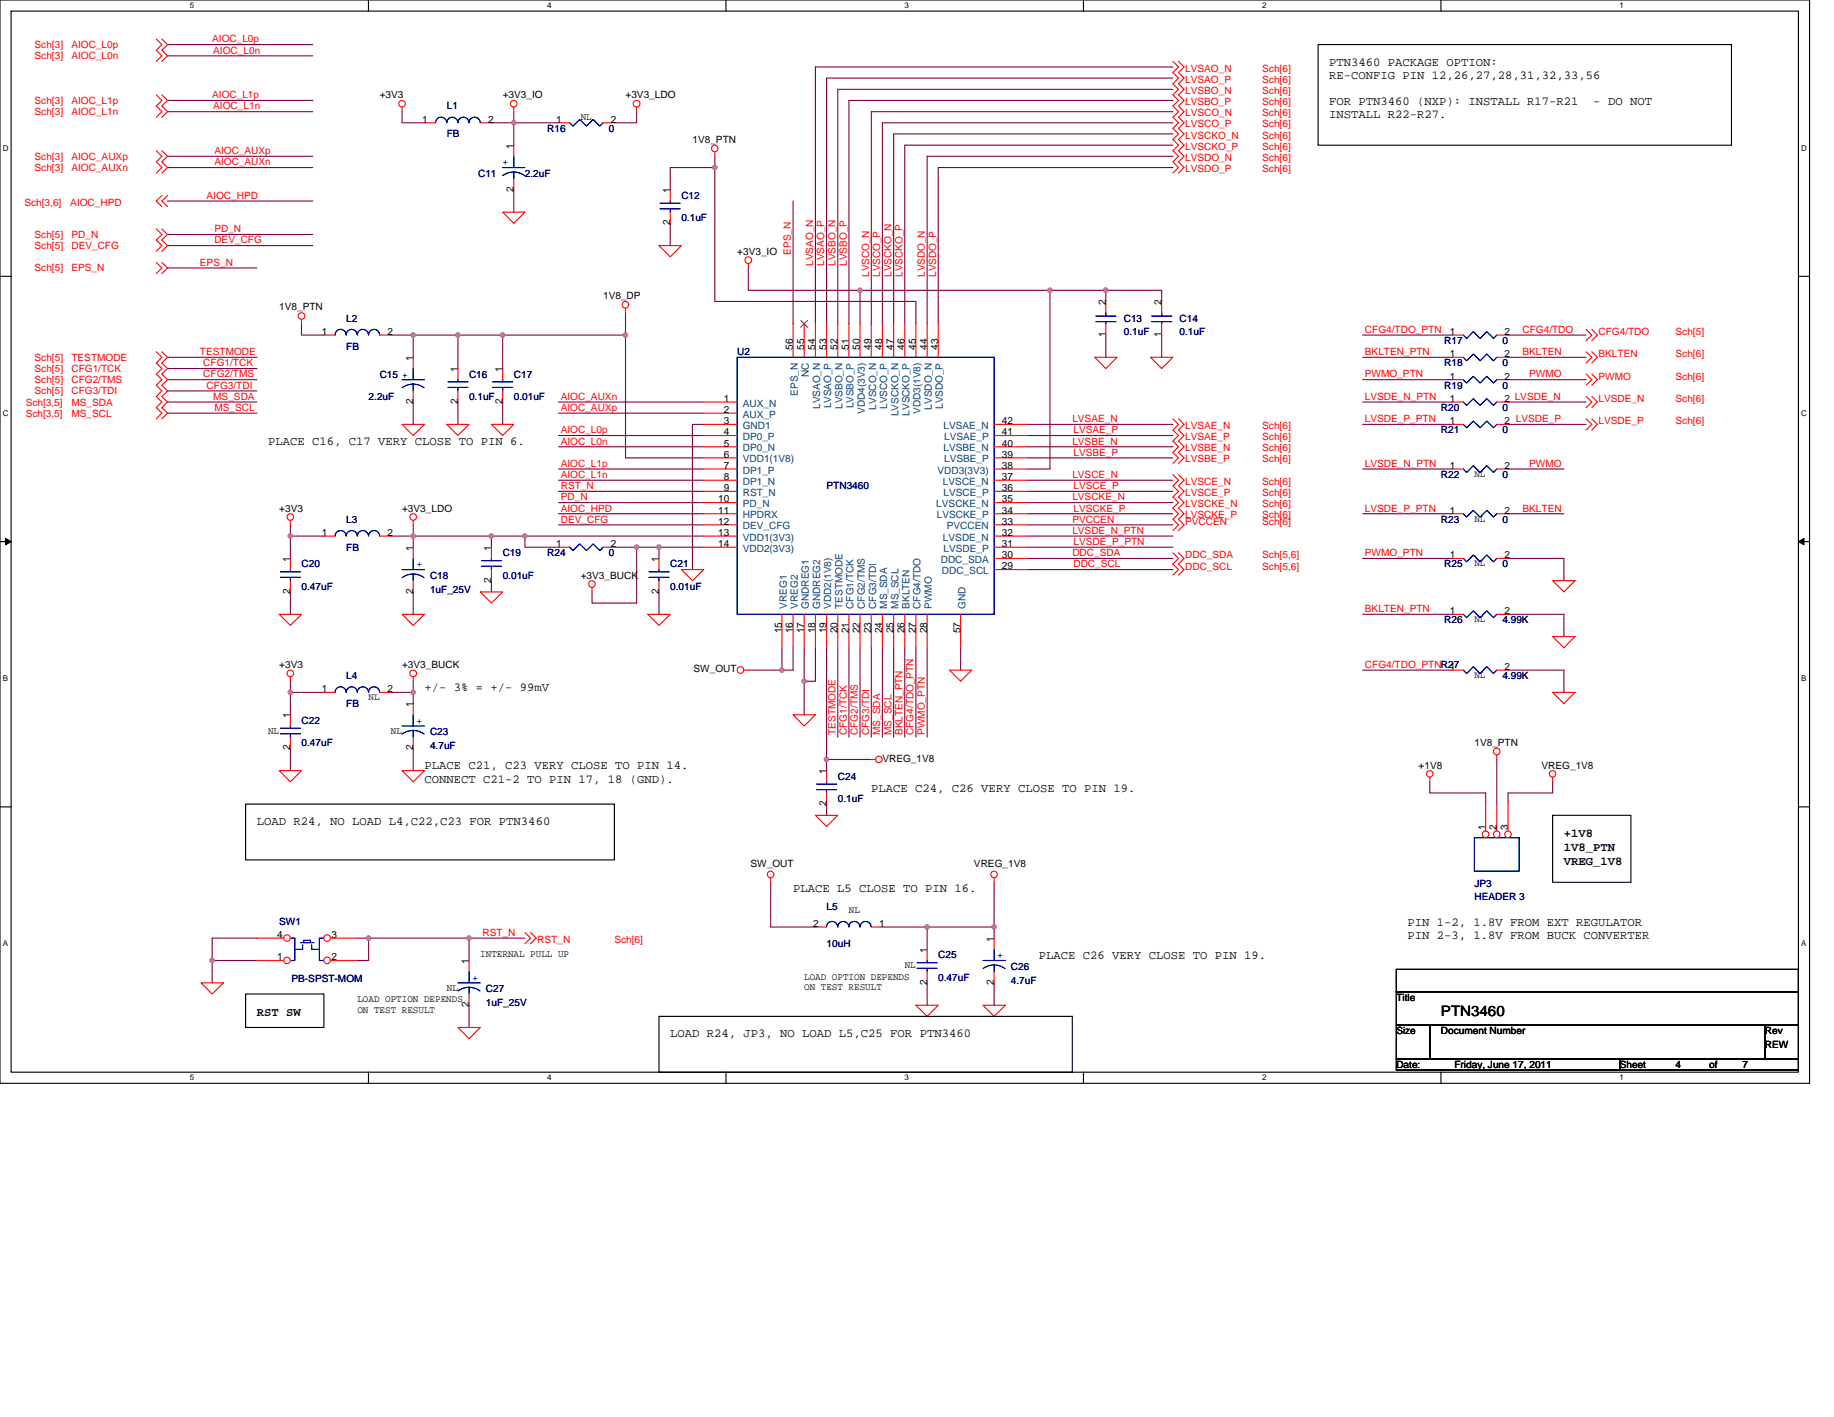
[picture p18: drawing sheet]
<svg xmlns="http://www.w3.org/2000/svg" width="279mm" height="216mm" viewBox="0 0 279 216" stroke-linecap="round" stroke-linejoin="round" font-family="sans-serif">
<defs><g id="words">
<text font-size="2.2" x="219.5" y="154.8">PTN3460</text>
<g font-size="1.9">
<text x="202.5" y="10">PTN3460 PACKAGE OPTION:</text>
<text x="202.5" y="12">RE-CONFIG PIN 12,26,27,28,31,32,33,56</text>
<text x="202.5" y="16">FOR PTN3460 (NXP): INSTALL R17-R21</text>
<text x="242.7" y="16">- DO NOT</text>
<text x="202.5" y="18.1">INSTALL R22-R27.</text>
<text x="40.8" y="67.9">PLACE C16, C17 VERY CLOSE TO PIN 6.</text>
<text x="64.7" y="105.3">+/- 3% = +/- 99mV</text>
<text x="64.7" y="117.2">PLACE C21, C23 VERY CLOSE TO PIN 14.</text>
<text x="64.7" y="119.2">CONNECT C21-2 TO PIN 17, 18 (GND).</text>
<text x="39.1" y="125.7">LOAD R24, NO LOAD L4,C22,C23 FOR PTN3460</text>
<text x="132.7" y="120.6">PLACE C24, C26 VERY CLOSE TO PIN 19.</text>
<text x="238.3" y="127.5">+1V8</text>
<text x="238.3" y="129.6">1V8_PTN</text>
<text x="238.3" y="131.8">VREG_1V8</text>
<text x="120.8" y="135.9">PLACE L5 CLOSE TO PIN 16.</text>
<text x="214.4" y="141">PIN 1-2, 1.8V FROM EXT REGULATOR</text>
<text x="214.4" y="143">PIN 2-3, 1.8V FROM BUCK CONVERTER</text>
<text x="158.3" y="146.2">PLACE C26 VERY CLOSE TO PIN 19.</text>
<text x="39.1" y="154.7">RST SW</text>
<text x="102.1" y="158.1">LOAD R24, JP3, NO LOAD L5,C25 FOR PTN3460</text>
</g>
<g font-size="1.5" fill="#f00">
<text x="5.3" y="7.3">Sch[3]</text>
<text x="5.3" y="9">Sch[3]</text>
<text x="10.9" y="7.3">AIOC_L0p</text>
<text x="10.9" y="9">AIOC_L0n</text>
<text x="32.3" y="6.5">AIOC_L0p</text>
<text x="32.5" y="8.2">AIOC_L0n</text>
<text x="180.6" y="10.9">LVSAO_N</text>
<text x="192.3" y="10.9">Sch[6]</text>
<text x="5.3" y="15.8">Sch[3]</text>
<text x="5.3" y="17.5">Sch[3]</text>
<text x="10.9" y="15.8">AIOC_L1p</text>
<text x="10.9" y="17.5">AIOC_L1n</text>
<text x="32.3" y="15">AIOC_L1p</text>
<text x="32.5" y="16.7">AIOC_L1n</text>
<text x="180.6" y="12.6">LVSAO_P</text>
<text x="180.6" y="14.3">LVSBO_N</text>
<text x="180.6" y="16">LVSBO_P</text>
<text x="180.6" y="17.7">LVSCO_N</text>
<text x="192.3" y="17.7">Sch[6]</text>
<text x="192.3" y="14.3">Sch[6]</text>
<text x="192.3" y="12.6">Sch[6]</text>
<text x="192.3" y="16">Sch[6]</text>
<text x="32.7" y="23.5">AIOC_AUXp</text>
<text x="180.6" y="19.4">LVSCO_P</text>
<text x="180.6" y="21.1">LVSCKO_N</text>
<text x="180.6" y="22.8">LVSCKO_P</text>
<text x="192.3" y="21.1">Sch[6]</text>
<text x="192.3" y="19.4">Sch[6]</text>
<text x="192.3" y="22.8">Sch[6]</text>
<text x="5.3" y="24.3">Sch[3]</text>
<text x="5.3" y="26">Sch[3]</text>
<text x="10.9" y="24.3">AIOC_AUXp</text>
<text x="10.9" y="26">AIOC_AUXn</text>
<text x="32.7" y="25.2">AIOC_AUXn</text>
<text x="180.6" y="24.5">LVSDO_N</text>
<text x="180.6" y="26.2">LVSDO_P</text>
<text x="192.3" y="24.5">Sch[6]</text>
<text x="192.3" y="26.2">Sch[6]</text>
<text x="3.7" y="31.3">Sch[3,6]</text>
<text x="10.7" y="31.3">AIOC_HPD</text>
<text x="31.5" y="30.3">AIOC_HPD</text>
<text x="32.7" y="35.4">PD_N</text>
<text x="5.3" y="36.3">Sch[5]</text>
<text x="5.3" y="38">Sch[5]</text>
<text x="5.3" y="41.4">Sch[5]</text>
<text x="10.9" y="36.3">PD_N</text>
<text x="10.9" y="38">DEV_CFG</text>
<text x="10.9" y="41.4">EPS_N</text>
<text x="30.5" y="40.5">EPS_N</text>
<text x="32.7" y="37.1">DEV_CFG</text>
<text x="120.5" y="38.8" transform="rotate(-90 120.5 38.8)">EPS_N</text>
<text x="123.9" y="40.5" transform="rotate(-90 123.9 40.5)">LVSAO_N</text>
<text x="125.6" y="40.5" transform="rotate(-90 125.6 40.5)">LVSAO_P</text>
<text x="127.3" y="40.5" transform="rotate(-90 127.3 40.5)">LVSBO_N</text>
<text x="129" y="40.5" transform="rotate(-90 129 40.5)">LVSBO_P</text>
<text x="132.4" y="42.2" transform="rotate(-90 132.4 42.2)">LVSCO_N</text>
<text x="134.1" y="42.2" transform="rotate(-90 134.1 42.2)">LVSCO_P</text>
<text x="135.8" y="42.2" transform="rotate(-90 135.8 42.2)">LVSCKO_N</text>
<text x="137.5" y="42.2" transform="rotate(-90 137.5 42.2)">LVSCKO_P</text>
<text x="140.9" y="42.2" transform="rotate(-90 140.9 42.2)">LVSDO_N</text>
<text x="142.6" y="42.2" transform="rotate(-90 142.6 42.2)">LVSDO_P</text>
<text x="207.9" y="50.7">CFG4/TDO_PTN</text>
<text x="231.9" y="50.7">CFG4/TDO</text>
<text x="243.5" y="51.1">CFG4/TDO</text>
<text x="255.3" y="51.1">Sch[5]</text>
<text x="5.3" y="55">Sch[5]</text>
<text x="5.3" y="56.7">Sch[5]</text>
<text x="5.3" y="58.4">Sch[5]</text>
<text x="10.9" y="55">TESTMODE</text>
<text x="10.9" y="56.7">CFG1/TCK</text>
<text x="10.9" y="58.4">CFG2/TMS</text>
<text x="30.5" y="54.1">TESTMODE</text>
<text x="31" y="55.8">CFG1/TCK</text>
<text x="31" y="57.5">CFG2/TMS</text>
<text x="31.5" y="59.2">CFG3/TDI</text>
<text x="207.9" y="54.1">BKLTEN_PTN</text>
<text x="207.9" y="57.5">PWMO_PTN</text>
<text x="231.9" y="54.1">BKLTEN</text>
<text x="233" y="57.5">PWMO</text>
<text x="243.5" y="54.5">BKLTEN</text>
<text x="243.5" y="57.9">PWMO</text>
<text x="255.3" y="54.5">Sch[6]</text>
<text x="255.3" y="57.9">Sch[6]</text>
<text x="3.9" y="61.8">Sch[3,5]</text>
<text x="3.9" y="63.5">Sch[3,5]</text>
<text x="5.3" y="60.1">Sch[5]</text>
<text x="10.9" y="60.1">CFG3/TDI</text>
<text x="10.9" y="61.8">MS_SDA</text>
<text x="10.9" y="63.5">MS_SCL</text>
<text x="32.5" y="60.9">MS_SDA</text>
<text x="32.7" y="62.6">MS_SCL</text>
<text x="85.4" y="60.9">AIOC_AUXn</text>
<text x="85.4" y="62.6">AIOC_AUXp</text>
<text x="163.4" y="64.3">LVSAE_N</text>
<text x="180.6" y="65.4">LVSAE_N</text>
<text x="192.3" y="65.4">Sch[6]</text>
<text x="207.9" y="60.9">LVSDE_N_PTN</text>
<text x="207.9" y="64.3">LVSDE_P_PTN</text>
<text x="243.5" y="61.3">LVSDE_N</text>
<text x="243.5" y="64.7">LVSDE_P</text>
<text x="255.3" y="61.3">Sch[6]</text>
<text x="255.3" y="64.7">Sch[6]</text>
<text x="85.4" y="71.1">AIOC_L1p</text>
<text x="85.4" y="66">AIOC_L0p</text>
<text x="85.4" y="67.7">AIOC_L0n</text>
<text x="163.4" y="67.7">LVSBE_N</text>
<text x="163.5" y="66">LVSAE_P</text>
<text x="163.5" y="69.4">LVSBE_P</text>
<text x="180.6" y="67.1">LVSAE_P</text>
<text x="180.6" y="68.7">LVSBE_N</text>
<text x="180.6" y="70.5">LVSBE_P</text>
<text x="192.3" y="68.7">Sch[6]</text>
<text x="192.3" y="67.1">Sch[6]</text>
<text x="192.3" y="70.5">Sch[6]</text>
<text x="207.9" y="71.1">LVSDE_N_PTN</text>
<text x="233" y="71.1">PWMO</text>
<text x="85.4" y="72.8">AIOC_L1n</text>
<text x="85.4" y="77.9">AIOC_HPD</text>
<text x="85.4" y="74.5">RST_N</text>
<text x="85.4" y="76.2">PD_N</text>
<text x="163.4" y="72.8">LVSCE_N</text>
<text x="163.4" y="76.2">LVSCKE_N</text>
<text x="163.5" y="74.5">LVSCE_P</text>
<text x="163.5" y="77.9">LVSCKE_P</text>
<text x="180.6" y="73.9">LVSCE_N</text>
<text x="180.6" y="75.6">LVSCE_P</text>
<text x="180.6" y="77.3">LVSCKE_N</text>
<text x="192.3" y="73.9">Sch[6]</text>
<text x="192.3" y="77.3">Sch[6]</text>
<text x="192.3" y="75.6">Sch[6]</text>
<text x="207.9" y="77.9">LVSDE_P_PTN</text>
<text x="231.9" y="77.9">BKLTEN</text>
<text x="85.4" y="79.6">DEV_CFG</text>
<text x="163.4" y="81.3">LVSDE_N_PTN</text>
<text x="163.4" y="79.6">PVCCEN</text>
<text x="163.5" y="83">LVSDE_P_PTN</text>
<text x="180.6" y="79">LVSCKE_P</text>
<text x="180.6" y="80">PVCCEN</text>
<text x="192.3" y="80">Sch[6]</text>
<text x="192.3" y="79">Sch[6]</text>
<text x="163.4" y="84.8">DDC_SDA</text>
<text x="163.5" y="86.4">DDC_SCL</text>
<text x="180.6" y="86.8">DDC_SCL</text>
<text x="180.6" y="85.1">DDC_SDA</text>
<text x="192.3" y="86.8">Sch[5,6]</text>
<text x="192.3" y="85.1">Sch[5,6]</text>
<text x="207.9" y="84.8">PWMO_PTN</text>
<text x="207.9" y="93.3">BKLTEN_PTN</text>
<text x="207.9" y="101.8">CFG4/TDO_PTNR27</text>
<text x="127.3" y="112" transform="rotate(-90 127.3 112)">TESTMODE</text>
<text x="129" y="112" transform="rotate(-90 129 112)">CFG1/TCK</text>
<text x="130.7" y="112" transform="rotate(-90 130.7 112)">CFG2/TMS</text>
<text x="132.4" y="112" transform="rotate(-90 132.4 112)">CFG3/TDI</text>
<text x="134.1" y="112" transform="rotate(-90 134.1 112)">MS_SDA</text>
<text x="135.8" y="112" transform="rotate(-90 135.8 112)">MS_SCL</text>
<text x="137.5" y="112" transform="rotate(-90 137.5 112)">BKLTEN_PTN</text>
<text x="139.2" y="112" transform="rotate(-90 139.2 112)">CFG4/TDO_PTN</text>
<text x="140.9" y="112" transform="rotate(-90 140.9 112)">PWMO_PTN</text>
<text x="73.5" y="142.6">RST_N</text>
<text x="81.9" y="143.6">RST_N</text>
<text x="93.6" y="143.6">Sch[6]</text>
</g>
<g font-size="1.5">
<text x="57.8" y="15">+3V3</text>
<text x="76.6" y="15">+3V3_IO</text>
<text x="95.3" y="15">+3V3_LDO</text>
<text x="64.3" y="18.7">1</text>
<text x="74.4" y="18.7">2</text>
<text x="78.3" y="22.6" transform="rotate(-90 78.3 22.6)">1</text>
<text x="84.8" y="18.7">1</text>
<text x="88.5" y="18.2">NL</text>
<text x="93.1" y="18.7">2</text>
<text x="105.5" y="21.8">1V8_PTN</text>
<text x="78.3" y="29.3" transform="rotate(-90 78.3 29.3)">2</text>
<text x="102.1" y="29.4" transform="rotate(-90 102.1 29.4)">1</text>
<text x="102.1" y="34.4" transform="rotate(-90 102.1 34.4)">2</text>
<text x="112.3" y="38.8">+3V3_IO</text>
<text x="42.5" y="47.3">1V8_PTN</text>
<text x="91.9" y="45.6">1V8_DP</text>
<text x="168.4" y="46.5" transform="rotate(-90 168.4 46.5)">2</text>
<text x="177" y="46.5" transform="rotate(-90 177 46.5)">2</text>
<text x="49" y="51">1</text>
<text x="59" y="51">2</text>
<text x="120.8" y="53.3" transform="rotate(-90 120.8 53.3)">56</text>
<text x="122.5" y="53.3" transform="rotate(-90 122.5 53.3)">55</text>
<text x="124.2" y="53.3" transform="rotate(-90 124.2 53.3)">54</text>
<text x="125.9" y="53.3" transform="rotate(-90 125.9 53.3)">53</text>
<text x="127.6" y="53.3" transform="rotate(-90 127.6 53.3)">52</text>
<text x="129.3" y="53.3" transform="rotate(-90 129.3 53.3)">51</text>
<text x="131" y="53.3" transform="rotate(-90 131 53.3)">50</text>
<text x="132.7" y="53.3" transform="rotate(-90 132.7 53.3)">49</text>
<text x="134.4" y="53.3" transform="rotate(-90 134.4 53.3)">48</text>
<text x="136.1" y="53.3" transform="rotate(-90 136.1 53.3)">47</text>
<text x="137.8" y="53.3" transform="rotate(-90 137.8 53.3)">46</text>
<text x="139.5" y="53.3" transform="rotate(-90 139.5 53.3)">45</text>
<text x="141.2" y="53.3" transform="rotate(-90 141.2 53.3)">44</text>
<text x="142.9" y="53.3" transform="rotate(-90 142.9 53.3)">43</text>
<text x="168.4" y="51.4" transform="rotate(-90 168.4 51.4)">1</text>
<text x="177" y="51.4" transform="rotate(-90 177 51.4)">1</text>
<text x="220.9" y="51">1</text>
<text x="229.2" y="51">2</text>
<text x="62.9" y="55" transform="rotate(-90 62.9 55)">1</text>
<text x="69.7" y="56.7" transform="rotate(-90 69.7 56.7)">1</text>
<text x="76.6" y="56.7" transform="rotate(-90 76.6 56.7)">1</text>
<text x="220.9" y="57.8">1</text>
<text x="220.9" y="54.4">1</text>
<text x="229.2" y="57.8">2</text>
<text x="229.2" y="54.4">2</text>
<text x="62.9" y="61.6" transform="rotate(-90 62.9 61.6)">2</text>
<text x="69.7" y="61.6" transform="rotate(-90 69.7 61.6)">2</text>
<text x="76.6" y="61.6" transform="rotate(-90 76.6 61.6)">2</text>
<text x="110.3" y="61.2">1</text>
<text x="110.3" y="62.9">2</text>
<text x="110.3" y="64.6">3</text>
<text x="152.6" y="64.6">42</text>
<text x="220.9" y="64.6">1</text>
<text x="220.9" y="61.2">1</text>
<text x="229.2" y="64.6">2 LVSDE_P</text>
<text x="229.2" y="61.2">2 LVSDE_N</text>
<text x="110.3" y="69.7">6</text>
<text x="110.3" y="66.3">4</text>
<text x="110.3" y="68.1">5</text>
<text x="110.3" y="71.4">7</text>
<text x="152.6" y="68.1">40</text>
<text x="152.6" y="71.4">38</text>
<text x="152.6" y="69.7">39</text>
<text x="152.6" y="66.3">41</text>
<text x="220.9" y="71.4">1</text>
<text x="229.2" y="71.4">2</text>
<text x="42.5" y="78">+3V3</text>
<text x="61.3" y="78">+3V3_LDO</text>
<text x="109.4" y="76.6">10</text>
<text x="110.3" y="74.8">9</text>
<text x="110.3" y="73.2">8</text>
<text x="152.6" y="74.8">36</text>
<text x="152.6" y="73.2">37</text>
<text x="152.6" y="76.6">35</text>
<text x="224.6" y="72.7">NL</text>
<text x="49" y="81.7">1</text>
<text x="59" y="81.7">2</text>
<text x="62.9" y="83.9" transform="rotate(-90 62.9 83.9)">1</text>
<text x="74.8" y="83.9" transform="rotate(-90 74.8 83.9)">1</text>
<text x="84.8" y="83.4">1</text>
<text x="93.1" y="83.4">2</text>
<text x="109.4" y="78.3">11</text>
<text x="109.4" y="79.9">12</text>
<text x="109.4" y="81.7">13</text>
<text x="109.4" y="83.4">14</text>
<text x="152.6" y="83.4">31</text>
<text x="152.6" y="81.7">32</text>
<text x="152.6" y="78.3">34</text>
<text x="152.6" y="79.9">33</text>
<text x="220.9" y="78.3">1</text>
<text x="224.6" y="79.5">NL</text>
<text x="229.2" y="78.3">2</text>
<text x="44.2" y="85.6" transform="rotate(-90 44.2 85.6)">1</text>
<text x="74.8" y="88.8" transform="rotate(-90 74.8 88.8)">2</text>
<text x="88.5" y="88.2">+3V3_BUCK</text>
<text x="100.4" y="85.6" transform="rotate(-90 100.4 85.6)">1</text>
<text x="152.6" y="85.1">30</text>
<text x="152.6" y="86.8">29</text>
<text x="220.9" y="85.1">1</text>
<text x="224.6" y="86.3">NL</text>
<text x="229.2" y="85.1">2</text>
<text x="44.2" y="90.5" transform="rotate(-90 44.2 90.5)">2</text>
<text x="62.9" y="90.5" transform="rotate(-90 62.9 90.5)">2</text>
<text x="100.4" y="90.5" transform="rotate(-90 100.4 90.5)">2</text>
<text x="220.9" y="93.6">1</text>
<text x="224.6" y="94.8">NL</text>
<text x="229.2" y="93.6">2</text>
<text x="42.5" y="101.8">+3V3</text>
<text x="61.3" y="101.8">+3V3_BUCK</text>
<text x="119.1" y="96.5" transform="rotate(-90 119.1 96.5)">15</text>
<text x="120.8" y="96.5" transform="rotate(-90 120.8 96.5)">16</text>
<text x="122.5" y="96.5" transform="rotate(-90 122.5 96.5)">17</text>
<text x="124.2" y="96.5" transform="rotate(-90 124.2 96.5)">18</text>
<text x="125.9" y="96.5" transform="rotate(-90 125.9 96.5)">19</text>
<text x="127.6" y="96.5" transform="rotate(-90 127.6 96.5)">20</text>
<text x="129.3" y="96.5" transform="rotate(-90 129.3 96.5)">21</text>
<text x="131" y="96.5" transform="rotate(-90 131 96.5)">22</text>
<text x="132.7" y="96.5" transform="rotate(-90 132.7 96.5)">23</text>
<text x="134.4" y="96.5" transform="rotate(-90 134.4 96.5)">24</text>
<text x="136.1" y="96.5" transform="rotate(-90 136.1 96.5)">25</text>
<text x="137.8" y="96.5" transform="rotate(-90 137.8 96.5)">26</text>
<text x="139.5" y="96.5" transform="rotate(-90 139.5 96.5)">27</text>
<text x="141.2" y="96.5" transform="rotate(-90 141.2 96.5)">28</text>
<text x="146.3" y="96.5" transform="rotate(-90 146.3 96.5)">57</text>
<text x="49" y="105.5">1</text>
<text x="56.2" y="106.7">NL</text>
<text x="59" y="105.5">2</text>
<text x="62.9" y="107.7" transform="rotate(-90 62.9 107.7)">1</text>
<text x="105.7" y="102.4">SW_OUT</text>
<text x="220.9" y="102.1">1</text>
<text x="224.6" y="103.3">NL</text>
<text x="229.2" y="102.1">2</text>
<text x="40.8" y="111.8">NL</text>
<text x="44.2" y="109.4" transform="rotate(-90 44.2 109.4)">1</text>
<text x="59.6" y="111.8">NL</text>
<text x="224.6" y="113.7">1V8_PTN</text>
<text x="44.2" y="114.3" transform="rotate(-90 44.2 114.3)">2</text>
<text x="62.9" y="114.3" transform="rotate(-90 62.9 114.3)">2</text>
<text x="125.9" y="117.9" transform="rotate(-90 125.9 117.9)">1</text>
<text x="134.4" y="116.1">VREG_1V8</text>
<text x="216.1" y="117.1">+1V8</text>
<text x="234.8" y="117.1">VREG_1V8</text>
<text x="125.9" y="122.9" transform="rotate(-90 125.9 122.9)">2</text>
<text x="226.3" y="126.4" transform="rotate(-90 226.3 126.4)">1</text>
<text x="228" y="126.4" transform="rotate(-90 228 126.4)">2</text>
<text x="229.7" y="126.4" transform="rotate(-90 229.7 126.4)">3</text>
<text x="114.3" y="132.1">SW_OUT</text>
<text x="148.4" y="132.1">VREG_1V8</text>
<text x="42.2" y="142.9">4</text>
<text x="50.5" y="142.9">3</text>
<text x="123.9" y="141.2">2</text>
<text x="129.3" y="139">NL</text>
<text x="133.9" y="141.2">1</text>
<text x="151.4" y="143.5" transform="rotate(-90 151.4 143.5)">1</text>
<text x="42.2" y="146.3">1</text>
<text x="50.5" y="146.3">2</text>
<text x="71.4" y="146.9" transform="rotate(-90 71.4 146.9)">1</text>
<text x="73.2" y="145.9">INTERNAL PULL UP</text>
<text x="122.5" y="149.2">LOAD OPTION DEPENDS</text>
<text x="137.8" y="147.6">NL</text>
<text x="141.2" y="145.2" transform="rotate(-90 141.2 145.2)">1</text>
<text x="54.4" y="152.7">LOAD OPTION DEPENDS</text>
<text x="54.4" y="154.3">ON TEST RESULT</text>
<text x="68.1" y="151">NL</text>
<text x="71.4" y="153.5" transform="rotate(-90 71.4 153.5)">2</text>
<text x="122.5" y="150.9">ON TEST RESULT</text>
<text x="141.2" y="150.1" transform="rotate(-90 141.2 150.1)">2</text>
<text x="151.4" y="150.1" transform="rotate(-90 151.4 150.1)">2</text>
<text x="212.7" y="152.5">Title</text>
<text x="212.7" y="157.6">Size</text>
<text x="219.5" y="157.6">Document Number</text>
<text x="268.9" y="157.6">Rev</text>
<text x="268.9" y="159.6">REW</text>
<text x="212.7" y="162.7">Date:</text>
<text x="221.6" y="162.7">Friday, June 17, 2011</text>
<text x="246.8" y="162.7">Sheet</text>
<text x="255.3" y="162.7">4</text>
<text x="260.4" y="162.7">of</text>
<text x="265.5" y="162.7">7</text>
</g>
<g font-size="1.5" fill="#000080">
<text x="68.1" y="16.7">L1</text>
<text x="68.1" y="20.9">FB</text>
<text x="83.4" y="20.1">R16</text>
<text x="92.7" y="20.1">0</text>
<text x="72.8" y="26.9">C11</text>
<text x="80" y="26.9">2.2uF</text>
<text x="103.8" y="30.3">C12</text>
<text x="103.8" y="33.7">0.1uF</text>
<text x="52.7" y="49">L2</text>
<text x="52.7" y="53.3">FB</text>
<text x="171.2" y="49">C13</text>
<text x="171.2" y="51.1">0.1uF</text>
<text x="179.7" y="49">C14</text>
<text x="179.7" y="51.1">0.1uF</text>
<text x="220" y="52.4">R17</text>
<text x="228.9" y="52.4">0</text>
<text x="57.8" y="57.5">C15 +</text>
<text x="71.5" y="57.5">C16</text>
<text x="78.3" y="57.5">C17</text>
<text x="112.3" y="54.1">U2</text>
<text x="220" y="59.2">R19</text>
<text x="220" y="55.8">R18</text>
<text x="228.9" y="59.2">0</text>
<text x="228.9" y="55.8">0</text>
<text x="56.2" y="60.9">2.2uF</text>
<text x="71.5" y="60.9">0.1uF</text>
<text x="78.3" y="60.9">0.01uF</text>
<text x="219.5" y="62.6">R20</text>
<text x="228.9" y="62.6">0</text>
<text x="219.5" y="66">R21</text>
<text x="228.9" y="66">0</text>
<text x="125.9" y="74.5">PTN3460</text>
<text x="219.5" y="72.8">R22</text>
<text x="228.9" y="72.8">0</text>
<text x="52.7" y="79.7">L3</text>
<text x="52.7" y="83.9">FB</text>
<text x="219.5" y="79.7">R23</text>
<text x="228.9" y="79.7">0</text>
<text x="45.9" y="86.5">C20</text>
<text x="45.9" y="89.9">0.47uF</text>
<text x="65.5" y="88.2">C18</text>
<text x="76.6" y="84.8">C19</text>
<text x="76.6" y="88.2">0.01uF</text>
<text x="83.4" y="84.8">R24</text>
<text x="92.7" y="84.8">0</text>
<text x="102.1" y="86.5">C21</text>
<text x="102.1" y="89.9">0.01uF</text>
<text x="220" y="86.5">R25</text>
<text x="228.9" y="86.5">0</text>
<text x="65.5" y="90.4">1uF_25V</text>
<text x="220" y="95">R26</text>
<text x="228.9" y="95">4.99K</text>
<text x="52.7" y="103.5">L4</text>
<text x="52.7" y="107.7">FB</text>
<text x="228.9" y="103.5">4.99K</text>
<text x="45.9" y="110.3">C22</text>
<text x="45.9" y="113.7">0.47uF</text>
<text x="65.5" y="112">C23</text>
<text x="65.5" y="114.2">4.7uF</text>
<text x="127.6" y="118.8">C24</text>
<text x="127.6" y="122.2">0.1uF</text>
<text x="224.6" y="135.1">JP3</text>
<text x="224.6" y="137.2">HEADER 3</text>
<text x="42.5" y="140.9">SW1</text>
<text x="125.9" y="138.7">L5</text>
<text x="44.4" y="149.6">PB-SPST-MOM</text>
<text x="125.9" y="144.3">10uH</text>
<text x="142.9" y="146">C25</text>
<text x="142.9" y="149.4">0.47uF</text>
<text x="154" y="147.7">C26</text>
<text x="154" y="149.9">4.7uF</text>
<text x="74" y="151.1">C27</text>
<text x="74" y="153.3">1uF_25V</text>
</g>
<g font-size="1.5" fill="#00f">
<text x="76.6" y="25.2">+</text>
<text x="63.5" y="86.5">+</text>
<text x="63.5" y="110.3">+</text>
<text x="72" y="149.4">+</text>
<text x="152" y="146">+</text>
</g>
<g font-size="1.5" fill="#004080">
<text x="123.2" y="57.5" transform="rotate(-90 123.2 57.5)">NC</text>
<text x="113.2" y="62">AUX_N</text>
<text x="113.2" y="63.6">AUX_P</text>
<text x="113.2" y="65.4">GND1</text>
<text x="121.5" y="60.3" transform="rotate(-90 121.5 60.3)">EPS_N</text>
<text x="124.9" y="62.3" transform="rotate(-90 124.9 62.3)">LVSAO_N</text>
<text x="126.6" y="62.2" transform="rotate(-90 126.6 62.2)">LVSAO_P</text>
<text x="128.4" y="62.3" transform="rotate(-90 128.4 62.3)">LVSBO_N</text>
<text x="130" y="62.2" transform="rotate(-90 130 62.2)">LVSBO_P</text>
<text x="131.7" y="63.1" transform="rotate(-90 131.7 63.1)">VDD4(3V3)</text>
<text x="133.5" y="62.4" transform="rotate(-90 133.5 62.4)">LVSCO_N</text>
<text x="135.1" y="62.3" transform="rotate(-90 135.1 62.3)">LVSCO_P</text>
<text x="136.9" y="63.4" transform="rotate(-90 136.9 63.4)">LVSCKO_N</text>
<text x="138.6" y="63.3" transform="rotate(-90 138.6 63.3)">LVSCKO_P</text>
<text x="140.3" y="63.1" transform="rotate(-90 140.3 63.1)">VDD3(1V8)</text>
<text x="142" y="62.4" transform="rotate(-90 142 62.4)">LVSDO_N</text>
<text x="143.7" y="62.3" transform="rotate(-90 143.7 62.3)">LVSDO_P</text>
<text x="143.7" y="65.4">LVSAE_N</text>
<text x="113.2" y="70.5">VDD1(1V8)</text>
<text x="113.2" y="67.1">DP0_P</text>
<text x="113.2" y="68.8">DP0_N</text>
<text x="143.7" y="68.8">LVSBE_N</text>
<text x="143.8" y="70.5">LVSBE_P</text>
<text x="143.8" y="67.1">LVSAE_P</text>
<text x="113.2" y="75.6">RST_N</text>
<text x="113.2" y="73.9">DP1_N</text>
<text x="113.2" y="72.2">DP1_P</text>
<text x="113.2" y="77.3">PD_N</text>
<text x="142.6" y="77.3">LVSCKE_N</text>
<text x="142.8" y="72.2">VDD3(3V3)</text>
<text x="143.7" y="73.9">LVSCE_N</text>
<text x="143.7" y="75.6">LVSCE_P</text>
<text x="113.2" y="79">HPDRX</text>
<text x="113.2" y="80.7">DEV_CFG</text>
<text x="113.2" y="82.4">VDD1(3V3)</text>
<text x="142.7" y="79">LVSCKE_P</text>
<text x="143.7" y="82.4">LVSDE_N</text>
<text x="144.3" y="80.7">PVCCEN</text>
<text x="113.2" y="84.1">VDD2(3V3)</text>
<text x="143.3" y="85.8">DDC_SDA</text>
<text x="143.5" y="87.5">DDC_SCL</text>
<text x="143.7" y="84.1">LVSDE_P</text>
<text x="119.8" y="92.8" transform="rotate(-90 119.8 92.8)">VREG1</text>
<text x="121.5" y="92.8" transform="rotate(-90 121.5 92.8)">VREG2</text>
<text x="123.2" y="92.8" transform="rotate(-90 123.2 92.8)">GNDREG1</text>
<text x="124.9" y="92.8" transform="rotate(-90 124.9 92.8)">GNDREG2</text>
<text x="126.6" y="92.8" transform="rotate(-90 126.6 92.8)">VDD2(1V8)</text>
<text x="128.4" y="92.8" transform="rotate(-90 128.4 92.8)">TESTMODE</text>
<text x="130" y="92.8" transform="rotate(-90 130 92.8)">CFG1/TCK</text>
<text x="131.7" y="92.8" transform="rotate(-90 131.7 92.8)">CFG2/TMS</text>
<text x="133.5" y="92.8" transform="rotate(-90 133.5 92.8)">CFG3/TDI</text>
<text x="135.1" y="92.8" transform="rotate(-90 135.1 92.8)">MS_SDA</text>
<text x="136.9" y="92.8" transform="rotate(-90 136.9 92.8)">MS_SCL</text>
<text x="138.6" y="92.8" transform="rotate(-90 138.6 92.8)">BKLTEN</text>
<text x="140.3" y="92.8" transform="rotate(-90 140.3 92.8)">CFG4/TDO</text>
<text x="142" y="92.8" transform="rotate(-90 142 92.8)">PWMO</text>
<text x="147.1" y="92.8" transform="rotate(-90 147.1 92.8)">GND</text>
</g>
<g font-size="1.2">
<text x="28.9" y="1.2">5</text>
<text x="83.4" y="1.2">4</text>
<text x="137.8" y="1.2">3</text>
<text x="192.3" y="1.2">2</text>
<text x="246.7" y="1.2">1</text>
<text x=".4" y="23">D</text>
<text x="274.4" y="23">D</text>
<text x=".4" y="63.4">C</text>
<text x="274.4" y="63.4">C</text>
<text x=".4" y="103.8">B</text>
<text x="274.4" y="103.8">B</text>
<text x=".4" y="144.2">A</text>
<text x="274.4" y="144.2">A</text>
<text x="28.9" y="164.6">5</text>
<text x="83.4" y="164.6">4</text>
<text x="137.8" y="164.6">3</text>
<text x="192.3" y="164.6">2</text>
<text x="246.7" y="164.6">1</text>
</g>
</g></defs>
<path d="M0 0h275.7v165.1h-275.7zM1.7 1.7h272.3v161.7h-272.3z" fill="none" stroke="#000" stroke-width=".17"/>
<g fill="#fff">
<path d="M28.9 .2h.7v1.3h-.7z"/>
<path d="M28.9 163.5h.7v1.4h-.7z"/>
</g>
<path d="M56.1 0v1.7M56.1 163.4v1.7" fill="none" stroke="#000" stroke-width=".17"/>
<g fill="#fff">
<path d="M83.4 .2h.6v1.3h-.6z"/>
<path d="M83.4 163.5h.6v1.4h-.6z"/>
</g>
<path d="M110.6 0v1.7M110.6 163.4v1.7" fill="none" stroke="#000" stroke-width=".17"/>
<g fill="#fff">
<path d="M137.8 .2h.7v1.3h-.7z"/>
<path d="M137.8 163.5h.7v1.4h-.7z"/>
</g>
<path d="M165.1 0v1.7M165.1 163.4v1.7" fill="none" stroke="#000" stroke-width=".17"/>
<g fill="#fff">
<path d="M192.3 .2h.6v1.3h-.6z"/>
<path d="M192.3 163.5h.6v1.4h-.6z"/>
</g>
<path d="M219.5 0v1.7M219.5 163.4v1.7" fill="none" stroke="#000" stroke-width=".17"/>
<g fill="#fff">
<path d="M246.7 .2h.7v1.3h-.7z"/>
<path d="M246.7 163.5h.7v1.4h-.7z"/>
<path d="M.4 21.9h.9v1.3h-.9z"/>
<path d="M274.4 21.9h.9v1.3h-.9z"/>
<path d="M.4 62.3h.9v1.3h-.9z"/>
<path d="M274.4 62.3h.9v1.3h-.9z"/>
</g>
<path d="M0 42.1h1.7M274 42.1h1.7" fill="none" stroke="#000" stroke-width=".17"/>
<g fill="#fff">
<path d="M.4 102.7h.8v1.4h-.8z"/>
<path d="M274.4 102.7h.8v1.4h-.8z"/>
</g>
<path d="M0 82.5h1.7M274 82.5h1.7" fill="none" stroke="#000" stroke-width=".17"/>
<path d="M.8 82l.9 .5-.9 .5zM274 82.5l.8-.5v1z" fill="#000" stroke="#000" stroke-width=".15"/>
<g fill="#fff">
<path d="M.4 143.1h.8v1.4h-.8z"/>
<path d="M274.4 143.1h.8v1.4h-.8z"/>
</g>
<g fill="none" stroke="#000" stroke-width=".17">
<path d="M200.8 6.8h63v15.3h-63zM0 122.9h1.7M37.4 122.5h56.2v8.5h-56.2zM236.5 124.2h12v10.2h-12zM274 122.9h1.7M37.4 151.4h11.9v5.1h-11.9zM100.4 154.9h63v8.5h-63zM212.7 147.7h61.3v3.4h-61.3zM212.7 151.1h61.3v5.1h-61.3zM212.7 156.2h5.1v5.1h-5.1zM217.8 156.2h51.1v5.1h-51.1zM268.9 156.2h5.1v5.1h-5.1z"/>
<path d="M212.7 161.3h34.1v1.7h-34.1zM246.8 161.3h27.2v1.7h-27.2z"/>
</g>
<g fill="none" stroke="#800040" stroke-width=".17">
<path d="M25.5 6.8h22.1M25.5 8.5h22.1M25.5 17h22.1M25.5 15.3h22.1M61.3 17v1.7h3.4M74.9 18.7h3.4M78.3 18.7h6.8M78.3 18.7v3.4M78.3 17v1.7M97 17v1.7h-3.4M178.7 10.2h-54.5v39.1M178.7 11.9h-52.8v37.4"/>
<path d="M178.7 13.6h-51.1v35.7M178.7 15.3h-49.4v34M178.7 17h-46v32.3M178.7 18.7h-44.3v30.6M25.5 30.6h22.1M25.5 25.5h22.1M25.5 23.8h22.1M25.5 37.4h22.1M25.5 35.7h22.1M78.3 28.9v3.4M102.1 34v3.4M108.9 25.5v20.4h30.6v3.4"/>
<path d="M108.9 25.5h-6.8v3.4M108.9 23.8v1.7M120.8 30.6v18.7M178.7 23.8h-37.5v25.5M178.7 25.5h-35.8v23.8M178.7 20.4h-42.6v28.9M178.7 22.1h-40.9v27.2M25.5 56.2h13.6M25.5 54.4h13.6M25.5 57.8h13.6M25.5 59.6h13.6M25.5 40.8h13.6"/>
<path d="M45.9 49.3v1.8h3.4M59.6 51.1h3.3v3.3M62.9 51.1h6.9M69.8 51.1v5.1M69.8 51.1h6.8M76.6 51.1v5.1M76.6 51.1h18.7M95.3 51.1v18.7h11.9M95.3 47.6v3.5M114 40.8v3.4h17M131 44.2h29M131 44.2v5.1"/>
<path d="M160 44.2h8.5v1.7M160 44.2v27.3h-3.5M168.5 44.2h8.5v1.7M168.5 51.1v3.3M177 51.1v3.3M207.6 54.4h13.6M207.6 57.8h13.6M207.6 51.1h13.6M229.7 51.1h11.9M229.7 57.8h11.9M229.7 54.4h11.9M25.5 61.3h13.6"/>
<path d="M25.5 62.9h13.6M44.2 80v1.7M62.9 80v1.7M62.9 61.3v3.4M69.8 61.3v3.4M76.6 61.3v3.4M85.1 74.9h22.1M85.1 61.3h22.1M85.1 73.2h22.1M85.1 71.5h22.1M85.1 78.3h22.1M85.1 66.4h22.1"/>
<path d="M85.1 68.1h22.1M85.1 76.6h22.1M85.1 62.9h22.1M85.1 80h22.1M107.2 64.7h-1.7v22.1M156.5 64.7h22.2M156.5 66.4h22.2M156.5 68.1h22.2M156.5 69.8h22.2M156.5 73.2h22.2M156.5 74.9h22.2M156.5 76.6h22.2"/>
<path d="M156.5 78.3h22.2M156.5 80h22.2M207.6 61.3h13.6M207.6 64.7h13.6M207.6 71.5h13.6M207.6 78.3h13.6M229.7 71.5h8.6M229.7 78.3h8.6M229.7 61.3h11.9M229.7 64.7h11.9M44.2 81.7h5.1M44.2 81.7v3.4"/>
<path d="M44.2 90.2v3.4M59.6 81.7h3.3M62.9 81.7v1.7M62.9 81.7h12M62.9 90.2v3.4M74.9 81.7v1.7M74.9 88.5v1.7M74.9 81.7h5.1M80 81.7h27.2M80 81.7v1.7h5.1M93.6 83.4h3.4M97 83.4v8.5h-6.8v-1.7"/>
<path d="M97 83.4h3.4M100.4 90.2v3.4M100.4 83.4v1.7M100.4 83.4h6.8M119.1 98.7v3.4M120.8 98.7v3.4h-1.7M122.5 98.7v5.1M124.2 98.7v5.1h-1.7M125.9 98.7v17h6.8M127.6 98.7v13.6M129.3 98.7v13.6M131 98.7v13.6"/>
<path d="M132.7 98.7v13.6M134.4 98.7v13.6M136.1 98.7v13.6M137.8 98.7v13.6M139.5 98.7v13.6M141.2 98.7v13.6M146.3 98.7v3.4M156.5 81.7h22.2M156.5 83.4h22.2M156.5 86.8h22.2M156.5 85.1h22.2M207.6 85.1h13.6"/>
<path d="M207.6 93.6h13.6M229.7 85.1h8.6v3.4M229.7 93.6h8.6v3.4M44.2 105.5h5.1M44.2 114v3.4M44.2 105.5v3.4M44.2 103.8v1.7M59.6 105.5h3.3M62.9 103.8v1.7M62.9 114v3.4M62.9 105.5v1.7M114 102.1h5.1"/>
<path d="M122.5 103.8v5.1M125.9 115.7v1.7M207.6 102.1h13.6M217.8 119.1v1.7h8.5v1.7M228 115.7v6.8M229.7 102.1h8.6v3.4M236.5 119.1v1.7h-6.8v1.7M117.4 134.4v6.8h6.8M125.9 122.5v1.7M151.4 134.4v6.8M32.3 146.3h6.8M32.3 146.3v3.5"/>
<path d="M39.1 142.9h-6.8v3.4M54.4 142.9h1.8M56.2 142.9h15.3v3.4M56.2 142.9v3.4h-1.8M71.5 153.2v3.3M71.5 142.9h8.5M134.4 141.2h6.8v3.5M141.2 141.2h10.2M141.2 149.8v3.4M151.4 149.8v3.4M151.4 141.2v1.7"/>
</g>
<g fill="#f0f" stroke="#f0f" stroke-width=".17">
<circle cx="131" cy="44.2" r=".33"/>
<circle cx="80" cy="81.7" r=".33"/>
<circle cx="159.9" cy="44.2" r=".33"/>
<circle cx="168.5" cy="44.2" r=".33"/>
<circle cx="151.4" cy="141.2" r=".33"/>
<circle cx="141.2" cy="141.2" r=".33"/>
<circle cx="44.2" cy="81.7" r=".33"/>
<circle cx="62.9" cy="81.7" r=".33"/>
<circle cx="95.3" cy="51" r=".33"/>
<circle cx="76.6" cy="51" r=".33"/>
<circle cx="122.5" cy="103.8" r=".33"/>
<circle cx="44.2" cy="105.5" r=".33"/>
<circle cx="62.9" cy="105.5" r=".33"/>
<circle cx="125.9" cy="115.7" r=".33"/>
<circle cx="108.9" cy="25.5" r=".33"/>
<circle cx="97" cy="83.4" r=".33"/>
<circle cx="100.4" cy="83.4" r=".33"/>
<circle cx="32.3" cy="146.3" r=".33"/>
<circle cx="71.4" cy="142.9" r=".33"/>
<circle cx="69.8" cy="51" r=".33"/>
<circle cx="62.9" cy="51" r=".33"/>
<circle cx="74.9" cy="81.7" r=".33"/>
<circle cx="78.3" cy="18.7" r=".33"/>
<circle cx="56.1" cy="142.9" r=".33"/>
<circle cx="119.1" cy="102.1" r=".33"/>
</g>
<g fill="none" stroke="#f00" stroke-width=".17">
<path d="M23.8 5.9l.9 .9-.9 .8 .9 .9-.9 .9M23.8 14.5l.9 .8-.9 .9 .9 .8-.9 .9M24.7 5.9l.8 .9-.8 .8 .8 .9-.8 .9M24.7 14.5l.8 .8-.8 .9 .8 .8-.8 .9M61.3 16.3v.7M78.3 16.3v.7M97 16.3v.7M178.7 9.4l.8 .8-.8 .8 .8 .9-.8 .9 .8 .8-.8 .9 .8 .8-.8 .9 .8 .8-.8 .9 .8 .8-.8 .9 .8 .8-.8 .9 .8 .8-.8 .9 .8 .8-.8 .9 .8 .8-.8 .9M179.5 9.4l.9 .8-.9 .8 .9 .9-.9 .9 .9 .8-.9 .9 .9 .8-.9 .9 .9 .8-.9 .9 .9 .8-.9 .9 .9 .8-.9 .9 .9 .8-.9 .9 .9 .8-.9 .9 .9 .8-.9 .9M23.8 23l.9 .8-.9 .9 .9 .8-.9 .9M23.8 34.9l.9 .8-.9 .9 .9 .8-.9 .9M23.8 40l.9 .8-.9 .9"/>
<path d="M24.7 29.8l-.9 .8 .9 .9M24.7 23l.8 .8-.8 .9 .8 .8-.8 .9M24.7 34.9l.8 .8-.8 .9 .8 .8-.8 .9M24.7 40l.8 .8-.8 .9M25.5 29.8l-.8 .8 .8 .9M76.6 32.3h3.4l-1.7 1.7zM78.3 22.1v1.7M78.3 27.2v1.7M100.4 37.4h3.4l-1.7 1.7zM108.9 23.1v.7M23.8 53.6l.9 .8-.9 .9 .9 .9-.9 .8 .9 .8-.9 .9 .9 .9-.9 .8 .9 .9-.9 .8 .9 .8-.9 .9M24.7 53.6l.8 .8-.8 .9 .8 .9-.8 .8 .8 .8-.8 .9 .8 .9-.8 .8 .8 .9-.8 .8 .8 .8-.8 .9"/>
<path d="M45.9 48.7v.6M76.6 56.2v1.6M76.6 59.6v1.7M95.3 47v.6M114 40.2v.6M166.8 54.4h3.4l-1.7 1.8zM175.3 54.4h3.4l-1.7 1.8zM177 45.9v1.7M177 49.3v1.8M241.6 53.6l.9 .8-.9 .9M241.6 57l.9 .8-.9 .9M241.6 50.2l.9 .9-.9 .8"/>
<path d="M242.5 53.6l.9 .8-.9 .9M242.5 57l.9 .8-.9 .9M242.5 50.2l.9 .9-.9 .8M44.2 79.3v.7M61.3 64.7h3.4l-1.8 1.7zM62.9 79.3v.7M68.1 64.7h3.4l-1.7 1.7zM74.9 64.7h3.4l-1.7 1.7zM178.7 63.8l.8 .9-.8 .8 .8 .9-.8 .8 .8 .9-.8 .8 .8 .9-.8 .8M178.7 72.3l.8 .9-.8 .8 .8 .9-.8 .8 .8 .9-.8 .8 .8 .9-.8 .8 .8 .9-.8 .8M179.5 63.8l.9 .9-.9 .8 .9 .9-.9 .8 .9 .9-.9 .8 .9 .9-.9 .8M179.5 72.3l.9 .9-.9 .8 .9 .9-.9 .8 .9 .9-.9 .8 .9 .9-.9 .8 .9 .9-.9 .8"/>
<path d="M221.2 64.7h1.7M221.2 78.3h1.7M221.2 71.5h1.7M228 64.7h1.7M228 78.3h1.7M228 71.5h1.7M241.6 60.4l.9 .9-.9 .8M241.6 63.8l.9 .9-.9 .8M242.5 60.4l.9 .9-.9 .8M242.5 63.8l.9 .9-.9 .8M42.5 93.6h3.4l-1.7 1.7zM44.2 85.1v1.7"/>
<path d="M44.2 88.5v1.7M61.3 93.6h3.4l-1.8 1.7zM73.2 90.2h3.4l-1.7 1.7zM90.2 89.5v.7M98.7 93.6h3.4l-1.7 1.7zM103.8 86.8h3.4l-1.7 1.7zM178.7 84.2l.8 .9-.8 .8 .8 .9-.8 .8M179.5 84.2l.9 .9-.9 .8 .9 .9-.9 .8M221.2 93.6h1.7M228 93.6h1.7M236.5 88.5h3.4l-1.6 1.7zM236.5 97h3.4l-1.6 1.7z"/>
<path d="M42.5 117.4h3.4l-1.7 1.7zM44.2 103.1v.7M61.3 117.4h3.4l-1.8 1.7zM62.9 103.1v.7M113.3 102.1h.7M120.8 108.9h3.4l-1.7 1.7zM125.9 117.4v1.7M132.7 115.7h.7M144.7 102.1h3.3l-1.7 1.7zM217.8 118.4v.7M228 115v.7M236.5 105.5h3.4l-1.6 1.7z"/>
<path d="M236.5 118.4v.7M117.4 133.8v.6M124.2 124.2h3.4l-1.7 1.7zM125.9 120.8v1.7M151.4 133.8v.6M30.6 149.8h3.4l-1.7 1.6zM69.8 156.5h3.4l-1.7 1.8zM80 142.1l.8 .8-.8 .9M80.8 142.1l.9 .8-.9 .9M139.5 153.2h3.4l-1.7 1.7zM141.2 144.7v1.6M141.2 148v1.8"/>
<path d="M149.8 153.2h3.4l-1.8 1.7z"/>
<circle cx="61.2" cy="15.8" r=".5"/>
<circle cx="78.3" cy="15.8" r=".5"/>
<circle cx="97" cy="15.8" r=".51"/>
<circle cx="108.9" cy="22.6" r=".5"/>
<circle cx="114" cy="39.6" r=".51"/>
<circle cx="45.9" cy="48.1" r=".51"/>
<circle cx="95.3" cy="46.4" r=".51"/>
<circle cx="44.2" cy="78.8" r=".5"/>
<circle cx="63" cy="78.8" r=".51"/>
<circle cx="90.2" cy="89" r=".51"/>
<circle cx="44.2" cy="102.6" r=".5"/>
<circle cx="63" cy="102.6" r=".51"/>
<circle cx="112.8" cy="102.1" r=".51"/>
<circle cx="133.9" cy="115.7" r=".5"/>
<circle cx="217.8" cy="117.9" r=".5"/>
<circle cx="228" cy="114.5" r=".51"/>
<circle cx="236.5" cy="117.9" r=".5"/>
<circle cx="117.4" cy="133.2" r=".5"/>
<circle cx="151.4" cy="133.2" r=".5"/>
</g>
<g fill="none" stroke="#00f" stroke-width=".17">
<path d="M76.6 25.5h3.4M78.3 26.2l1 .2 .6 .4M78.3 26.2l-1.1 .2-.6 .4M78.3 26.2v1M78.3 23.8v1.7M75 59h3.1M75 58.2h3.1M76.6 57.8v.4M76.6 59v.6M175.5 48.2h3M175.5 49h3M177 49v.3"/>
<path d="M177 47.6v.6M222.9 64.7l.5 .5 1.1-1 1 1 1-1 1 1 .5-.5M222.9 78.3l.5 .5 1.1-1 1 1 1-1 1 1 .5-.5M222.9 71.5l.5 .5 1.1-1 1 1 1-1 1 1 .5-.5M42.7 88h3.1M42.7 87.1h3.1M44.2 86.8v.3M44.2 88v.5M222.9 93.6l.5 .5 1.1-1 1 1 1-1 1 1 .5-.5M124.4 119.5h3.1M125.9 119.1v.4M124.4 120.3h3.1"/>
<path d="M125.9 120.3v.5M44.2 142.9h.7v3.4h-.7M45.8 143.6h2M46.1 144v.7h-1.2M46.3 143.3h1v.3h-1zM47.5 144v.7h1.2M49.3 142.9h-.6v3.4h.6M139.7 147.5h3.1M139.7 146.7h3.1M141.2 146.3v.4M141.2 147.5v.5"/>
</g>
<circle cx="43.7" cy="146.3" r=".5" fill="#fff" stroke="#f00" stroke-width=".17"/>
<path d="M39.1 146.3h4.1" fill="none" stroke="#f00" stroke-width=".17"/>
<circle cx="49.8" cy="142.9" r=".5" fill="#fff" stroke="#f00" stroke-width=".17"/>
<path d="M50.4 142.9h4" fill="none" stroke="#f00" stroke-width=".17"/>
<circle cx="43.7" cy="142.9" r=".5" fill="#fff" stroke="#f00" stroke-width=".17"/>
<path d="M39.1 142.9h4.1" fill="none" stroke="#f00" stroke-width=".17"/>
<circle cx="49.8" cy="146.3" r=".5" fill="#fff" stroke="#f00" stroke-width=".17"/>
<g fill="none" stroke="#f00" stroke-width=".17">
<path d="M120.8 49.3v5.1M122.5 49.3v5.1M124.2 49.3v5.1M125.9 49.3v5.1M127.6 49.3v5.1M129.3 49.3v5.1M131 49.3v5.1M132.7 49.3v5.1M134.4 49.3v5.1M136.1 49.3v5.1M137.8 49.3v5.1M139.5 49.3v5.1"/>
<path d="M141.2 49.3v5.1M142.9 49.3v5.1M221.2 57.8h1.7M228 57.8h1.7M107.2 61.3h5.1M107.2 74.9h5.1M107.2 69.8h5.1M107.2 62.9h5.1M107.2 64.7h5.1M107.2 66.4h5.1M107.2 68.1h5.1M107.2 73.2h5.1"/>
<path d="M107.2 71.5h5.1M107.2 78.3h5.1M107.2 80h5.1M107.2 76.6h5.1M151.4 74.9h5.1M151.4 69.8h5.1M151.4 64.7h5.1M151.4 66.4h5.1M151.4 68.1h5.1M151.4 73.2h5.1M151.4 71.5h5.1M151.4 78.3h5.1"/>
<path d="M151.4 80h5.1M151.4 76.6h5.1M221.2 61.3h1.7M228 61.3h1.7M49.3 81.7h1.8M57.8 81.7h1.8M85.1 83.4h1.7M91.9 83.4h1.7M107.2 81.7h5.1M107.2 83.4h5.1M119.1 93.6v5.1M120.8 93.6v5.1"/>
<path d="M122.5 93.6v5.1M124.2 93.6v5.1M125.9 93.6v5.1M127.6 93.6v5.1M129.3 93.6v5.1M131 93.6v5.1M132.7 93.6v5.1M134.4 93.6v5.1M136.1 93.6v5.1M137.8 93.6v5.1M139.5 93.6v5.1M141.2 93.6v5.1"/>
<path d="M146.3 93.6v5.1M151.4 81.7h5.1M151.4 85.1h5.1M151.4 83.4h5.1M151.4 86.8h5.1M221.2 85.1h1.7M228 85.1h1.7M50.4 146.3h4M71.5 146.3v1.7M71.5 151.4v1.8M124.2 141.2h1.7M132.7 141.2h1.7"/>
</g>
<g fill="none" stroke="#00f" stroke-width=".17">
<path d="M112.3 54.4h39.1v39.2h-39.1zM222.9 57.8l.5 .6 1.1-1.1 1 1.1 1-1.1 1 1.1 .5-.6M222.9 61.3l.5 .5 1.1-1.1 1 1.1 1-1.1 1 1.1 .5-.5M52.7 81.7a.84 .84 0 0 0-.8-.9 .84 .84 0 0 0-.8 .9M57.8 81.7a.85 .85 0 0 0-.8-.9 .85 .85 0 0 0-.9 .9 .86 .86 0 0 0-.8-.9 .86 .86 0 0 0-.9 .9 .84 .84 0 0 0-.8-.9 .84 .84 0 0 0-.9 .9M86.8 83.4l.5 .5 1-1 1 1 1.1-1 1 1 .5-.5M222.9 85.1l.5 .5 1.1-1 1 1 1-1 1 1 .5-.5M224.6 127.6h6.8v5.1h-6.8zM69.8 149.8h3.4M69.8 151l.9-.5 .7-.1 .8 .1 .9 .5M71.5 150.4v1M71.5 148v1.8"/>
<path d="M125.9 141.2a.86 .86 0 0 1 .9-.8 .86 .86 0 0 1 .8 .8 .84 .84 0 0 1 .9-.8 .84 .84 0 0 1 .8 .8M129.3 141.2a.85 .85 0 0 1 .9-.8 .85 .85 0 0 1 .8 .8 .85 .85 0 0 1 .9-.8 .85 .85 0 0 1 .8 .8"/>
</g>
<path d="M122 48.8l1 1.1M123 48.8l-1 1.1" fill="none" stroke="#804000" stroke-width=".15"/>
<circle cx="226.3" cy="127.1" r=".5" fill="#fff" stroke="#f00" stroke-width=".17"/>
<path d="M226.3 122.5v4.1" fill="none" stroke="#f00" stroke-width=".17"/>
<circle cx="228" cy="127.1" r=".5" fill="#fff" stroke="#f00" stroke-width=".17"/>
<path d="M228 122.5v4.1" fill="none" stroke="#f00" stroke-width=".17"/>
<circle cx="229.7" cy="127.1" r=".5" fill="#fff" stroke="#f00" stroke-width=".17"/>
<g fill="none" stroke="#f00" stroke-width=".17">
<path d="M64.7 18.7h1.7M73.2 18.7h1.7M85.1 18.7h1.7M91.9 18.7h1.7M102.1 28.9v1.7M102.1 32.3v1.7M49.3 51.1h1.8M57.8 51.1h1.8M62.9 54.4v1.8M62.9 59.6v1.7M69.8 56.2v1.6M69.8 59.6v1.7"/>
<path d="M168.5 45.9v1.7M168.5 49.3v1.8M221.2 51.1h1.7M221.2 54.4h1.7M228 51.1h1.7M228 54.4h1.7M62.9 83.4v1.7M62.9 88.5v1.7M74.9 83.4v1.7M74.9 86.8v1.7M100.4 85.1v1.7M100.4 88.5v1.7"/>
<path d="M44.2 108.9v1.7M44.2 112.3v1.7M49.3 105.5h1.8M57.8 105.5h1.8M62.9 107.2v1.7M62.9 112.3v1.7M221.2 102.1h1.7M228 102.1h1.7M229.7 122.5v4.1M151.4 142.9v1.8M151.4 148v1.8"/>
</g>
<g fill="none" stroke="#00f" stroke-width=".17">
<path d="M66.4 18.7a.85 .85 0 0 1 .8-.8 .85 .85 0 0 1 .9 .8 .85 .85 0 0 1 .8-.8 .85 .85 0 0 1 .8 .8M69.8 18.7a.84 .84 0 0 1 .8-.8 .84 .84 0 0 1 .8 .8 .86 .86 0 0 1 .9-.8 .86 .86 0 0 1 .9 .8M86.8 18.7l.5 .5 1-1 1 1 1.1-1 1 1 .5-.5M100.6 31.8h3M100.6 31h3M102.1 30.6v.4M102.1 31.8v.5M52.7 51a.84 .84 0 0 0-.8-.8 .84 .84 0 0 0-.8 .8M57.8 51a.85 .85 0 0 0-.8-.8 .85 .85 0 0 0-.9 .8 .86 .86 0 0 0-.8-.8 .86 .86 0 0 0-.9 .8 .84 .84 0 0 0-.8-.8 .84 .84 0 0 0-.9 .8M61.3 57.8h3.4M62.9 58.5v1.1M62.9 56.2v1.6"/>
<path d="M64.6 59.1l-1-.5-.7-.1-1 .2-.6 .4M68.2 59h3.1M68.2 58.2h3.1M69.8 57.8v.4M69.8 59v.6M166.9 48.2h3.1M166.9 49h3.1M168.5 49v.3M168.5 47.6v.6M222.9 51.1l.5 .5 1.1-1.1 1 1.1 1-1.1 1 1.1 .5-.5M222.9 54.4l.5 .6 1.1-1.1 1 1.1 1-1.1 1 1.1 .5-.6M61.3 86.8h3.4"/>
<path d="M61.3 88l.6-.3 1-.2 .7 .1 1 .4M62.9 87.5v1M62.9 85.1v1.7M73.3 86.3h3.1M73.3 85.4h3.1M74.9 85.1v.3M74.9 86.3v.5M98.9 88h3M98.9 87.1h3M100.4 86.8v.3M100.4 88v.5M42.7 111.8h3.1"/>
<path d="M42.7 111h3.1M44.2 110.6v.4M44.2 111.8v.5M52.7 105.5a.84 .84 0 0 0-.8-.9 .84 .84 0 0 0-.8 .9M57.8 105.5a.85 .85 0 0 0-.8-.9 .85 .85 0 0 0-.9 .9 .86 .86 0 0 0-.8-.9 .86 .86 0 0 0-.9 .9 .84 .84 0 0 0-.8-.9 .84 .84 0 0 0-.9 .9M61.3 110.6h3.4M61.3 111.8l.9-.4 .7-.1 .7 .1 1 .4M62.9 111.3v1M62.9 108.9v1.7M222.9 102.1l.5 .5 1.1-1 1 1 1-1 1 1 .5-.5M149.8 146.3h3.4M149.8 147.6l.9-.5 .7-.1 .7 .1 1 .5"/>
<path d="M151.4 147v1M151.4 144.7v1.6"/>
</g>
<g fill="#f0f" stroke="#f0f" stroke-width=".17">
<circle cx="131" cy="44.2" r=".33"/>
<circle cx="80" cy="81.7" r=".33"/>
<circle cx="159.9" cy="44.2" r=".33"/>
<circle cx="168.5" cy="44.2" r=".33"/>
<circle cx="151.4" cy="141.2" r=".33"/>
<circle cx="141.2" cy="141.2" r=".33"/>
<circle cx="44.2" cy="81.7" r=".33"/>
<circle cx="62.9" cy="81.7" r=".33"/>
<circle cx="95.3" cy="51" r=".33"/>
<circle cx="76.6" cy="51" r=".33"/>
<circle cx="122.5" cy="103.8" r=".33"/>
<circle cx="44.2" cy="105.5" r=".33"/>
<circle cx="62.9" cy="105.5" r=".33"/>
<circle cx="125.9" cy="115.7" r=".33"/>
<circle cx="108.9" cy="25.5" r=".33"/>
<circle cx="97" cy="83.4" r=".33"/>
<circle cx="100.4" cy="83.4" r=".33"/>
<circle cx="32.3" cy="146.3" r=".33"/>
<circle cx="71.4" cy="142.9" r=".33"/>
<circle cx="69.8" cy="51" r=".33"/>
<circle cx="62.9" cy="51" r=".33"/>
<circle cx="74.9" cy="81.7" r=".33"/>
<circle cx="78.3" cy="18.7" r=".33"/>
<circle cx="56.1" cy="142.9" r=".33"/>
<circle cx="119.1" cy="102.1" r=".33"/>
</g>
<use href="#words"/>
</svg>
